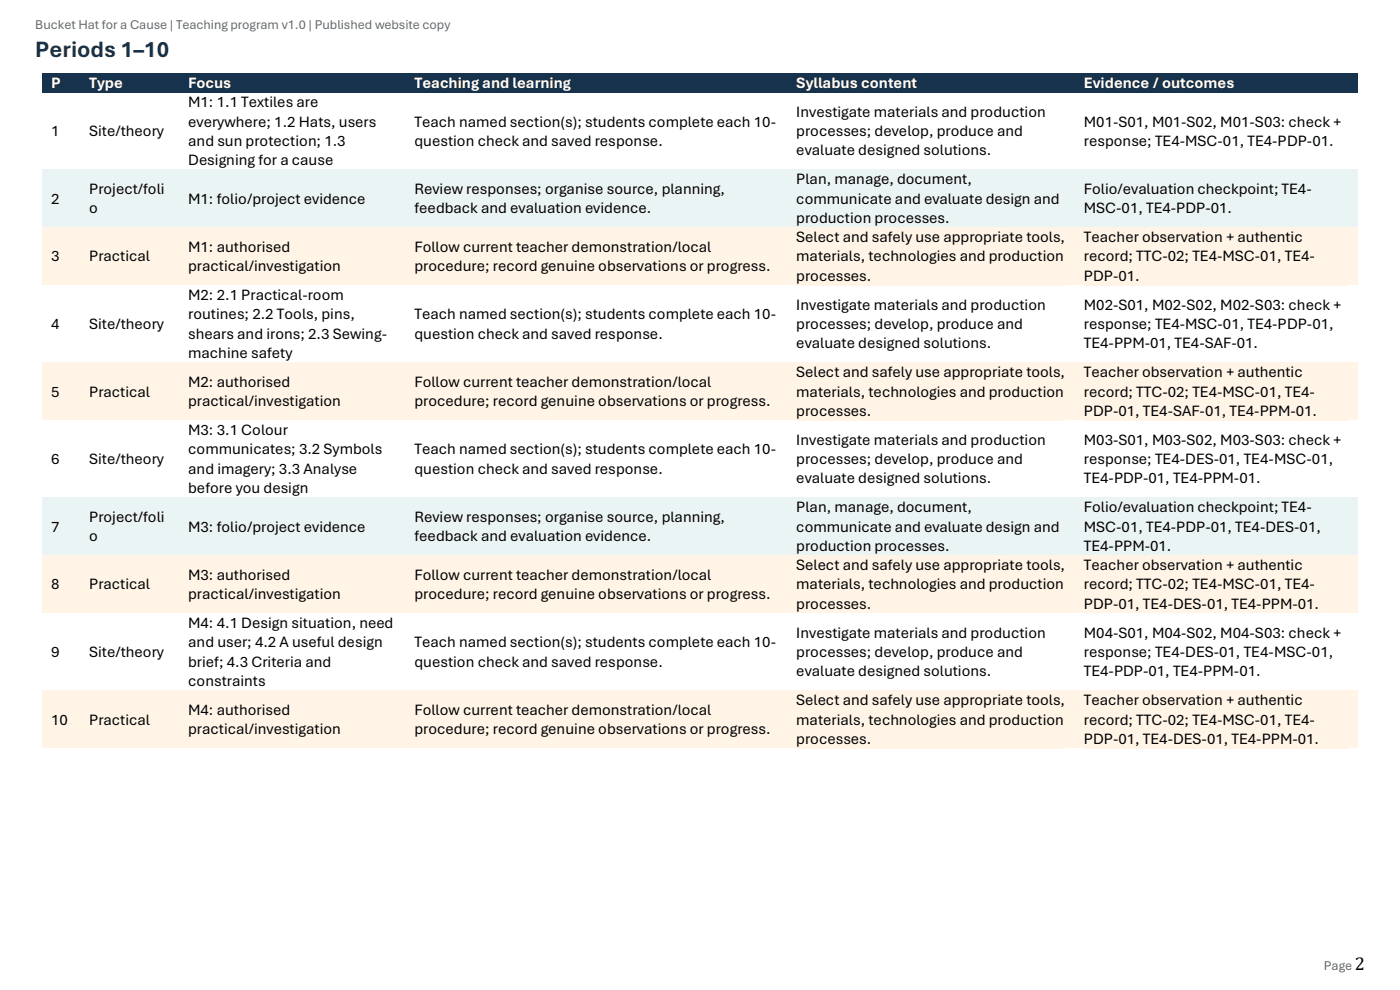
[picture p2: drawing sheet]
<svg xmlns="http://www.w3.org/2000/svg" width="297mm" height="210mm" viewBox="0 0 297 210" stroke-linecap="round" stroke-linejoin="round" font-family="sans-serif">
<defs><g id="words">
<text font-size="5" fill="#17324d" x="7.5" y="12.1">Periods 1–10</text>
<text font-size="3.9" x="287.4" y="205.7">2</text>
<g font-size="3.3" fill="#fff">
<text x="10.9" y="18.7">P</text>
<text x="18.9" y="18.7">Type</text>
<text x="39.9" y="18.7">Focus</text>
<text x="87.9" y="18.7">Teaching and learning</text>
<text x="168.9" y="18.7">Syllabus content</text>
<text x="229.9" y="18.7">Evidence / outcomes</text>
</g>
<g font-size="3.3">
<text x="39.9" y="22.7">M1: 1.1 Textiles are</text>
<text x="10.9" y="28.9">1</text>
<text x="18.9" y="28.9">Site/theory</text>
<text x="39.9" y="26.8">everywhere; 1.2 Hats, users</text>
<text x="87.9" y="26.8">Teach named section(s); students complete each 10-</text>
<text x="168.9" y="24.8">Investigate materials and production</text>
<text x="168.9" y="28.9">processes; develop, produce and</text>
<text x="229.9" y="26.8">M01-S01, M01-S02, M01-S03: check +</text>
<text x="39.9" y="30.9">and sun protection; 1.3</text>
<text x="39.9" y="35">Designing for a cause</text>
<text x="87.9" y="30.9">question check and saved response.</text>
<text x="168.9" y="33">evaluate designed solutions.</text>
<text x="229.9" y="30.9">response; TE4-MSC-01, TE4-PDP-01.</text>
<text x="18.9" y="41.2">Project/foli</text>
<text x="87.9" y="41.2">Review responses; organise source, planning,</text>
<text x="168.9" y="39.1">Plan, manage, document,</text>
<text x="229.9" y="41.2">Folio/evaluation checkpoint; TE4-</text>
<text x="10.9" y="43.2">2</text>
<text x="18.9" y="45.3">o</text>
<text x="39.9" y="43.2">M1: folio/project evidence</text>
<text x="87.9" y="45.3">feedback and evaluation evidence.</text>
<text x="168.9" y="43.2">communicate and evaluate design and</text>
<text x="168.9" y="47.3">production processes.</text>
<text x="229.9" y="45.3">MSC-01, TE4-PDP-01.</text>
<text x="39.9" y="53.4">M1: authorised</text>
<text x="87.9" y="53.4">Follow current teacher demonstration/local</text>
<text x="168.9" y="51.4">Select and safely use appropriate tools,</text>
<text x="229.9" y="51.4">Teacher observation + authentic</text>
<text x="10.9" y="55.5">3</text>
<text x="18.9" y="55.5">Practical</text>
<text x="39.9" y="57.5">practical/investigation</text>
<text x="87.9" y="57.5">procedure; record genuine observations or progress.</text>
<text x="168.9" y="55.5">materials, technologies and production</text>
<text x="168.9" y="59.6">processes.</text>
<text x="229.9" y="55.5">record; TTC-02; TE4-MSC-01, TE4-</text>
<text x="229.9" y="59.6">PDP-01.</text>
<text x="39.9" y="63.7">M2: 2.1 Practical-room</text>
<text x="168.9" y="65.7">Investigate materials and production</text>
<text x="229.9" y="65.7">M02-S01, M02-S02, M02-S03: check +</text>
<text x="10.9" y="69.8">4</text>
<text x="18.9" y="69.8">Site/theory</text>
<text x="39.9" y="67.8">routines; 2.2 Tools, pins,</text>
<text x="39.9" y="71.9">shears and irons; 2.3 Sewing-</text>
<text x="87.9" y="67.8">Teach named section(s); students complete each 10-</text>
<text x="87.9" y="71.9">question check and saved response.</text>
<text x="168.9" y="69.8">processes; develop, produce and</text>
<text x="229.9" y="69.8">response; TE4-MSC-01, TE4-PDP-01,</text>
<text x="39.9" y="75.9">machine safety</text>
<text x="168.9" y="73.9">evaluate designed solutions.</text>
<text x="229.9" y="73.9">TE4-PPM-01, TE4-SAF-01.</text>
<text x="39.9" y="82.1">M2: authorised</text>
<text x="87.9" y="82.1">Follow current teacher demonstration/local</text>
<text x="168.9" y="80">Select and safely use appropriate tools,</text>
<text x="229.9" y="80">Teacher observation + authentic</text>
<text x="10.9" y="84.1">5</text>
<text x="18.9" y="84.1">Practical</text>
<text x="39.9" y="86.2">practical/investigation</text>
<text x="87.9" y="86.2">procedure; record genuine observations or progress.</text>
<text x="168.9" y="84.1">materials, technologies and production</text>
<text x="168.9" y="88.2">processes.</text>
<text x="229.9" y="84.1">record; TTC-02; TE4-MSC-01, TE4-</text>
<text x="229.9" y="88.2">PDP-01, TE4-SAF-01, TE4-PPM-01.</text>
<text x="39.9" y="92.3">M3: 3.1 Colour</text>
<text x="168.9" y="94.3">Investigate materials and production</text>
<text x="229.9" y="94.3">M03-S01, M03-S02, M03-S03: check +</text>
<text x="10.9" y="98.4">6</text>
<text x="18.9" y="98.4">Site/theory</text>
<text x="39.9" y="96.4">communicates; 3.2 Symbols</text>
<text x="39.9" y="100.5">and imagery; 3.3 Analyse</text>
<text x="87.9" y="96.4">Teach named section(s); students complete each 10-</text>
<text x="87.9" y="100.5">question check and saved response.</text>
<text x="168.9" y="98.4">processes; develop, produce and</text>
<text x="229.9" y="98.4">response; TE4-DES-01, TE4-MSC-01,</text>
<text x="39.9" y="104.6">before you design</text>
<text x="168.9" y="102.5">evaluate designed solutions.</text>
<text x="229.9" y="102.5">TE4-PDP-01, TE4-PPM-01.</text>
<text x="10.9" y="112.8">7</text>
<text x="18.9" y="110.7">Project/foli</text>
<text x="39.9" y="112.8">M3: folio/project evidence</text>
<text x="87.9" y="110.7">Review responses; organise source, planning,</text>
<text x="168.9" y="108.7">Plan, manage, document,</text>
<text x="168.9" y="112.8">communicate and evaluate design and</text>
<text x="229.9" y="108.7">Folio/evaluation checkpoint; TE4-</text>
<text x="229.9" y="112.8">MSC-01, TE4-PDP-01, TE4-DES-01,</text>
<text x="18.9" y="114.8">o</text>
<text x="87.9" y="114.8">feedback and evaluation evidence.</text>
<text x="168.9" y="116.9">production processes.</text>
<text x="229.9" y="116.9">TE4-PPM-01.</text>
<text x="10.9" y="125">8</text>
<text x="18.9" y="125">Practical</text>
<text x="39.9" y="123">M3: authorised</text>
<text x="87.9" y="123">Follow current teacher demonstration/local</text>
<text x="168.9" y="120.9">Select and safely use appropriate tools,</text>
<text x="168.9" y="125">materials, technologies and production</text>
<text x="229.9" y="120.9">Teacher observation + authentic</text>
<text x="229.9" y="125">record; TTC-02; TE4-MSC-01, TE4-</text>
<text x="39.9" y="127.1">practical/investigation</text>
<text x="87.9" y="127.1">procedure; record genuine observations or progress.</text>
<text x="168.9" y="129.1">processes.</text>
<text x="229.9" y="129.1">PDP-01, TE4-DES-01, TE4-PPM-01.</text>
<text x="39.9" y="133.2">M4: 4.1 Design situation, need</text>
<text x="39.9" y="137.3">and user; 4.2 A useful design</text>
<text x="87.9" y="137.3">Teach named section(s); students complete each 10-</text>
<text x="168.9" y="135.3">Investigate materials and production</text>
<text x="229.9" y="135.3">M04-S01, M04-S02, M04-S03: check +</text>
<text x="10.9" y="139.3">9</text>
<text x="18.9" y="139.3">Site/theory</text>
<text x="39.9" y="141.4">brief; 4.3 Criteria and</text>
<text x="87.9" y="141.4">question check and saved response.</text>
<text x="168.9" y="139.3">processes; develop, produce and</text>
<text x="168.9" y="143.5">evaluate designed solutions.</text>
<text x="229.9" y="139.3">response; TE4-DES-01, TE4-MSC-01,</text>
<text x="229.9" y="143.5">TE4-PDP-01, TE4-PPM-01.</text>
<text x="39.9" y="145.5">constraints</text>
<text x="168.9" y="149.6">Select and safely use appropriate tools,</text>
<text x="229.9" y="149.6">Teacher observation + authentic</text>
<text x="10.9" y="153.7">10</text>
<text x="18.9" y="153.7">Practical</text>
<text x="39.9" y="151.6">M4: authorised</text>
<text x="39.9" y="155.7">practical/investigation</text>
<text x="87.9" y="151.6">Follow current teacher demonstration/local</text>
<text x="87.9" y="155.7">procedure; record genuine observations or progress.</text>
<text x="168.9" y="153.7">materials, technologies and production</text>
<text x="229.9" y="153.7">record; TTC-02; TE4-MSC-01, TE4-</text>
<text x="168.9" y="157.8">processes.</text>
<text x="229.9" y="157.8">PDP-01, TE4-DES-01, TE4-PPM-01.</text>
</g>
<g font-size="2.8" fill="#5d6873">
<text x="7.5" y="6.1">Bucket Hat for a Cause | Teaching program v1.0 | Published website copy</text>
<text x="280.8" y="205.7">Page</text>
</g>
</g></defs>
<g fill="#17324d">
<path d="M9 15.5h8v4.1h-8z" fill-rule="evenodd"/>
<path d="M10.9 15.5h4.2v4.1h-4.2z" fill-rule="evenodd"/>
<path d="M17 15.5h21v4.1h-21z" fill-rule="evenodd"/>
<path d="M18.9 15.5h17.2v4.1h-17.2z" fill-rule="evenodd"/>
<path d="M38 15.5h48v4.1h-48z" fill-rule="evenodd"/>
<path d="M39.9 15.5h44.2v4.1h-44.2z" fill-rule="evenodd"/>
<path d="M86 15.5h81v4.1h-81z" fill-rule="evenodd"/>
<path d="M87.9 15.5h77.2v4.1h-77.2z" fill-rule="evenodd"/>
<path d="M167 15.5h61v4.1h-61z" fill-rule="evenodd"/>
<path d="M168.9 15.5h57.2v4.1h-57.2z" fill-rule="evenodd"/>
<path d="M228 15.5h60v4.1h-60z" fill-rule="evenodd"/>
<path d="M229.9 15.5h56.2v4.1h-56.2z" fill-rule="evenodd"/>
</g>
<g fill="#eaf4f5">
<path d="M9 35.9h8v12.3h-8z" fill-rule="evenodd"/>
<path d="M10.9 40.1h4.2v4h-4.2z" fill-rule="evenodd"/>
<path d="M17 35.9h21v12.3h-21z" fill-rule="evenodd"/>
<path d="M18.9 38h17.2v4.1h-17.2z" fill-rule="evenodd"/>
<path d="M18.9 42.1h17.2v4.1h-17.2z" fill-rule="evenodd"/>
<path d="M38 35.9h48v12.3h-48z" fill-rule="evenodd"/>
<path d="M39.9 40.1h44.2v4h-44.2z" fill-rule="evenodd"/>
<path d="M86 35.9h81v12.3h-81z" fill-rule="evenodd"/>
<path d="M87.9 38h77.2v4.1h-77.2z" fill-rule="evenodd"/>
<path d="M87.9 42.1h77.2v4.1h-77.2z" fill-rule="evenodd"/>
<path d="M167 35.9h61v12.3h-61z" fill-rule="evenodd"/>
<path d="M168.9 35.9h57.2v4.2h-57.2z" fill-rule="evenodd"/>
<path d="M168.9 40.1h57.2v4h-57.2z" fill-rule="evenodd"/>
<path d="M168.9 44.1h57.2v4.1h-57.2z" fill-rule="evenodd"/>
<path d="M228 35.9h60v12.3h-60z" fill-rule="evenodd"/>
<path d="M229.9 38h56.2v4.1h-56.2z" fill-rule="evenodd"/>
<path d="M229.9 42.1h56.2v4.1h-56.2z" fill-rule="evenodd"/>
</g>
<g fill="#fff4e5">
<path d="M9 48.2h8v12.3h-8z" fill-rule="evenodd"/>
<path d="M10.9 52.3h4.2v4.1h-4.2z" fill-rule="evenodd"/>
<path d="M17 48.2h21v12.3h-21z" fill-rule="evenodd"/>
<path d="M18.9 52.3h17.2v4.1h-17.2z" fill-rule="evenodd"/>
<path d="M38 48.2h48v12.3h-48z" fill-rule="evenodd"/>
<path d="M39.9 50.3h44.2v4.1h-44.2z" fill-rule="evenodd"/>
<path d="M39.9 54.4h44.2v4.1h-44.2z" fill-rule="evenodd"/>
<path d="M86 48.2h81v12.3h-81z" fill-rule="evenodd"/>
<path d="M87.9 50.3h77.2v4.1h-77.2z" fill-rule="evenodd"/>
<path d="M87.9 54.4h77.2v4.1h-77.2z" fill-rule="evenodd"/>
<path d="M167 48.2h61v12.3h-61z" fill-rule="evenodd"/>
<path d="M168.9 48.2h57.2v4.1h-57.2z" fill-rule="evenodd"/>
<path d="M168.9 52.3h57.2v4.1h-57.2z" fill-rule="evenodd"/>
<path d="M168.9 56.4h57.2v4.1h-57.2z" fill-rule="evenodd"/>
<path d="M228 48.2h60v12.3h-60z" fill-rule="evenodd"/>
<path d="M229.9 48.2h56.2v4.1h-56.2z" fill-rule="evenodd"/>
<path d="M229.9 52.3h56.2v4.1h-56.2z" fill-rule="evenodd"/>
<path d="M229.9 56.4h56.2v4.1h-56.2z" fill-rule="evenodd"/>
<path d="M9 76.9h8v12.2h-8z" fill-rule="evenodd"/>
<path d="M10.9 81h4.2v4.1h-4.2z" fill-rule="evenodd"/>
<path d="M17 76.9h21v12.2h-21z" fill-rule="evenodd"/>
<path d="M18.9 81h17.2v4.1h-17.2z" fill-rule="evenodd"/>
<path d="M38 76.9h48v12.2h-48z" fill-rule="evenodd"/>
<path d="M39.9 78.9h44.2v4.1h-44.2z" fill-rule="evenodd"/>
<path d="M39.9 83h44.2v4.1h-44.2z" fill-rule="evenodd"/>
<path d="M86 76.9h81v12.2h-81z" fill-rule="evenodd"/>
<path d="M87.9 78.9h77.2v4.1h-77.2z" fill-rule="evenodd"/>
<path d="M87.9 83h77.2v4.1h-77.2z" fill-rule="evenodd"/>
<path d="M167 76.9h61v12.2h-61z" fill-rule="evenodd"/>
<path d="M168.9 76.9h57.2v4.1h-57.2z" fill-rule="evenodd"/>
<path d="M168.9 81h57.2v4.1h-57.2z" fill-rule="evenodd"/>
<path d="M168.9 85.1h57.2v4h-57.2z" fill-rule="evenodd"/>
<path d="M228 76.9h60v12.2h-60z" fill-rule="evenodd"/>
<path d="M229.9 76.9h56.2v4.1h-56.2z" fill-rule="evenodd"/>
<path d="M229.9 81h56.2v4.1h-56.2z" fill-rule="evenodd"/>
<path d="M229.9 85.1h56.2v4h-56.2z" fill-rule="evenodd"/>
</g>
<g fill="#eaf4f5">
<path d="M9 105.5h8v12.3h-8z" fill-rule="evenodd"/>
<path d="M10.9 109.6h4.2v4.1h-4.2z" fill-rule="evenodd"/>
<path d="M17 105.5h21v12.3h-21z" fill-rule="evenodd"/>
<path d="M18.9 107.5h17.2v4.2h-17.2z" fill-rule="evenodd"/>
<path d="M18.9 111.7h17.2v4.1h-17.2z" fill-rule="evenodd"/>
<path d="M38 105.5h48v12.3h-48z" fill-rule="evenodd"/>
<path d="M39.9 109.6h44.2v4.1h-44.2z" fill-rule="evenodd"/>
<path d="M86 105.5h81v12.3h-81z" fill-rule="evenodd"/>
<path d="M87.9 107.5h77.2v4.2h-77.2z" fill-rule="evenodd"/>
<path d="M87.9 111.7h77.2v4.1h-77.2z" fill-rule="evenodd"/>
<path d="M167 105.5h61v12.3h-61z" fill-rule="evenodd"/>
<path d="M168.9 105.5h57.2v4.1h-57.2z" fill-rule="evenodd"/>
<path d="M168.9 109.6h57.2v4.1h-57.2z" fill-rule="evenodd"/>
<path d="M168.9 113.7h57.2v4.1h-57.2z" fill-rule="evenodd"/>
<path d="M228 105.5h60v12.3h-60z" fill-rule="evenodd"/>
<path d="M229.9 105.5h56.2v4.1h-56.2z" fill-rule="evenodd"/>
<path d="M229.9 109.6h56.2v4.1h-56.2z" fill-rule="evenodd"/>
<path d="M229.9 113.7h56.2v4.1h-56.2z" fill-rule="evenodd"/>
</g>
<g fill="#fff4e5">
<path d="M9 117.8h8v12.3h-8z" fill-rule="evenodd"/>
<path d="M10.9 121.9h4.2v4.1h-4.2z" fill-rule="evenodd"/>
<path d="M17 117.8h21v12.3h-21z" fill-rule="evenodd"/>
<path d="M18.9 121.9h17.2v4.1h-17.2z" fill-rule="evenodd"/>
<path d="M38 117.8h48v12.3h-48z" fill-rule="evenodd"/>
<path d="M39.9 119.8h44.2v4.1h-44.2z" fill-rule="evenodd"/>
<path d="M39.9 123.9h44.2v4.1h-44.2z" fill-rule="evenodd"/>
<path d="M86 117.8h81v12.3h-81z" fill-rule="evenodd"/>
<path d="M87.9 119.8h77.2v4.1h-77.2z" fill-rule="evenodd"/>
<path d="M87.9 123.9h77.2v4.1h-77.2z" fill-rule="evenodd"/>
<path d="M167 117.8h61v12.3h-61z" fill-rule="evenodd"/>
<path d="M168.9 117.8h57.2v4.1h-57.2z" fill-rule="evenodd"/>
<path d="M168.9 121.9h57.2v4.1h-57.2z" fill-rule="evenodd"/>
<path d="M168.9 126h57.2v4.1h-57.2z" fill-rule="evenodd"/>
<path d="M228 117.8h60v12.3h-60z" fill-rule="evenodd"/>
<path d="M229.9 117.8h56.2v4.1h-56.2z" fill-rule="evenodd"/>
<path d="M229.9 121.9h56.2v4.1h-56.2z" fill-rule="evenodd"/>
<path d="M229.9 126h56.2v4.1h-56.2z" fill-rule="evenodd"/>
<path d="M9 146.4h8v12.3h-8z" fill-rule="evenodd"/>
<path d="M10.9 150.5h4.2v4.1h-4.2z" fill-rule="evenodd"/>
<path d="M17 146.4h21v12.3h-21z" fill-rule="evenodd"/>
<path d="M18.9 150.5h17.2v4.1h-17.2z" fill-rule="evenodd"/>
<path d="M38 146.4h48v12.3h-48z" fill-rule="evenodd"/>
<path d="M39.9 148.5h44.2v4.1h-44.2z" fill-rule="evenodd"/>
<path d="M39.9 152.6h44.2v4.1h-44.2z" fill-rule="evenodd"/>
<path d="M86 146.4h81v12.3h-81z" fill-rule="evenodd"/>
<path d="M87.9 148.5h77.2v4.1h-77.2z" fill-rule="evenodd"/>
<path d="M87.9 152.6h77.2v4.1h-77.2z" fill-rule="evenodd"/>
<path d="M167 146.4h61v12.3h-61z" fill-rule="evenodd"/>
<path d="M168.9 146.4h57.2v4.1h-57.2z" fill-rule="evenodd"/>
<path d="M168.9 150.5h57.2v4.1h-57.2z" fill-rule="evenodd"/>
<path d="M168.9 154.6h57.2v4.1h-57.2z" fill-rule="evenodd"/>
<path d="M228 146.4h60v12.3h-60z" fill-rule="evenodd"/>
<path d="M229.9 146.4h56.2v4.1h-56.2z" fill-rule="evenodd"/>
<path d="M229.9 150.5h56.2v4.1h-56.2z" fill-rule="evenodd"/>
<path d="M229.9 154.6h56.2v4.1h-56.2z" fill-rule="evenodd"/>
</g>
<use href="#words"/>
</svg>
